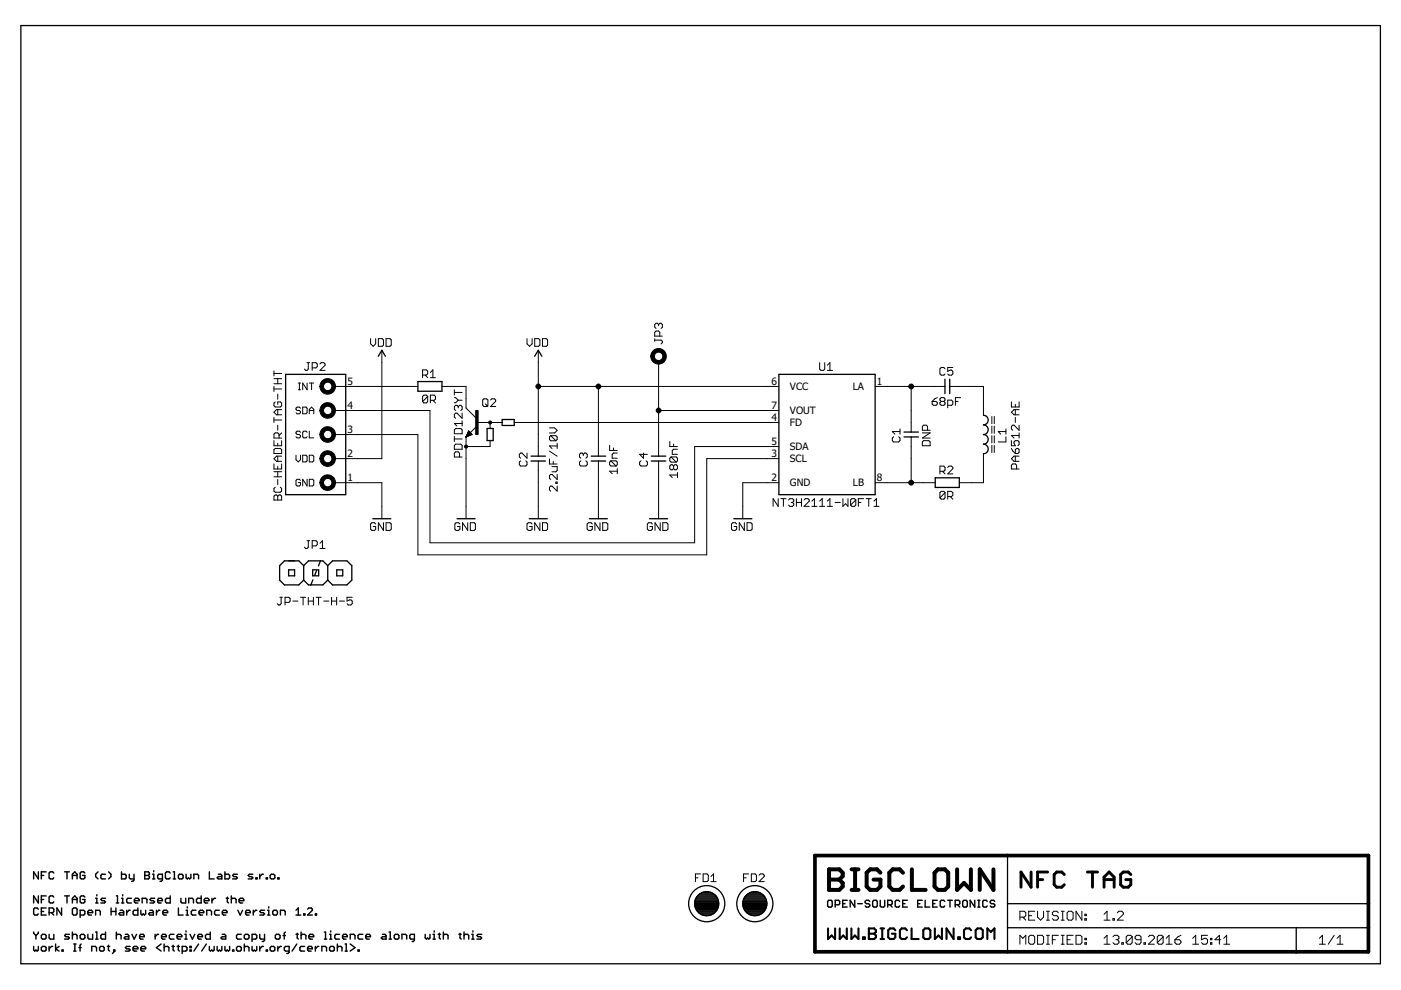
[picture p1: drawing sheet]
<svg xmlns="http://www.w3.org/2000/svg" width="297mm" height="210mm" viewBox="0 0 297 210" stroke-linecap="round" stroke-linejoin="round" font-family="sans-serif">
<defs><g id="words">
<g font-size="2.2">
<text x="73.7" y="81.6">5</text>
<text x="163.6" y="81.6">6</text>
<text x="167.5" y="82.7">VCC</text>
<text x="180.8" y="82.7">LA</text>
<text x="185.9" y="81.6">1</text>
<text x="73.7" y="86.7">4</text>
<text x="163.6" y="89.2">4</text>
<text x="163.6" y="86.7">7</text>
<text x="167.5" y="87.8">VOUT</text>
<text x="73.7" y="91.8">3</text>
<text x="163.6" y="94.3">5</text>
<text x="167.5" y="90.3">FD</text>
<text x="167.5" y="95.4">SDA</text>
<text x="73.7" y="102">1</text>
<text x="73.7" y="96.9">2</text>
<text x="163.6" y="96.9">3</text>
<text x="163.6" y="102">2</text>
<text x="167.5" y="98">SCL</text>
<text x="185.9" y="102">8</text>
<text x="167.5" y="103.1">GND</text>
<text x="180.8" y="103.1">LB</text>
</g>
</g></defs>
<g fill="none" stroke="#000" stroke-width=".3">
<path d="M7.1 197.6v.3l.5 .5M7.6 198.4v.7M8.1 184.8v1.6l-1-1.6v1.6M8.1 189.9v1.6l-1-1.6v1.6M8.1 192.8l-.2-.3h-.5l-.3 .3v1l.3 .2h.5l.2-.2M8.1 197.6v.3l-.5 .5M8.8 198.4l.2-.3h.5l.3 .3v.5l-.3 .2h-.5l-.2-.2zM8.8 185.6h.5M8.8 190.7h.5M8.8 193.3h.5M9.8 184.8h-1v1.6M9.8 189.9h-1v1.6"/>
<path d="M9.8 192.5h-1v1.5h1M10.4 193.5h.8l.2-.2v-.5l-.2-.3h-.8v1.5M10.4 198.1v.8l.3 .2h.7v-1M10.9 193.5l.5 .5M11.4 185.1l-.2-.3h-.5l-.3 .3v1l.3 .3h.5l.2-.3M11.4 190.2l-.2-.3h-.5l-.3 .3v1l.3 .3h.5l.2-.3M13.1 192.5v1.5l-1-1.5v1.5M13.7 184.8h1M13.7 189.9h1M14.2 184.8v1.6M14.2 189.9v1.6M14.7 198.1h-.8l-.2 .3 .2 .2h.6l.2 .3-.2 .2h-.8"/>
<path d="M15.3 185.6h1M15.3 186.4v-1l.6-.6 .4 .6v1M15.3 191.5v-1l.6-.6 .4 .6v1M15.3 197.6v1.5M15.3 198.4l.3-.3h.5l.2 .3v.7M15.3 190.7h1M15.6 192.5h.5l.2 .3v1l-.2 .2h-.5l-.3-.2v-1zM17 194h.7l.3-.2v-.5l-.3-.3h-.7v1.5M17 198.4l.3-.3h.4l.3 .3v.5l-.3 .2h-.4l-.3-.2zM18 185.1l-.3-.3h-.4l-.3 .3v1l.3 .3h.4l.3-.3v-.5h-.5M18 190.2l-.3-.3h-.4l-.3 .3v1l.3 .3h.4l.3-.3v-.5h-.5M18.6 193.5h1v-.2l-.2-.3h-.5l-.3 .3v.5l.3 .2h.5"/>
<path d="M18.6 198.1v.8l.3 .2h.7v-1M20.3 194v-1h.7l.3 .3v.7M20.3 191.5h.5M20.3 190.5h.2v1M20.3 197.6h.2v1.5M20.3 199.1h.5M20.5 189.7v.2M20.8 184.8l-.5 .6v.5l.5 .5M22.4 185.4h-.8l-.2 .2v.5l.2 .3h.8M22.4 197.6v1.5h-.8l-.2-.2v-.5l.2-.3h.8M22.4 190.5h-.8l-.2 .2 .2 .3h.5l.3 .2-.3 .3h-.7M23 184.8l.5 .6v.5l-.5 .5"/>
<path d="M23.6 192.5v1.5M23.6 193.3h1M24.6 192.5v1.5M24.7 189.9h.2v1.6M24.7 191.5h.5M24.7 198.4l.2-.3h.5l.3 .3v.7M24.7 197.6v1.5M25.5 193h.5l.2 .3v.7h-.7l-.3-.2 .3-.3h.7M25.8 184.8v1.6h.7l.3-.3v-.5l-.3-.2h-.7M25.8 191.5h.5M25.8 190.5h.2v1M26 189.7v.2"/>
<path d="M26.6 198.1h.5l.2 .3v.7h-.7l-.3-.2 .3-.3h.7M26.9 193v1M27.4 185.4v.7l.2 .3h.8M27.6 193h-.3l-.4 .5M27.9 190.5h-.8l-.2 .2v.5l.2 .3h.8M28 198.1l.4 1 .6-1M28.4 185.4v1.2l-.2 .3h-.3M28.5 191h1v-.3l-.2-.2h-.6l-.2 .2v.5l.2 .3h.6M29.2 192.5v1.5h-.7l-.3-.2v-.5l.3-.3h.7M29.6 198.6h1v-.2l-.2-.3h-.6l-.2 .3v.5l.2 .2h.6M29.9 193v.8l.2 .2 .3-.2 .2 .2 .3-.2v-.8M30.1 191.5v-1h.8l.3 .2v.8"/>
<path d="M30.7 184.8h.8l.2 .3-.2 .5 .2 .5-.2 .3h-.8zM30.7 185.6h.8M31.8 193h.5l.2 .3v.7h-.7l-.3-.2 .3-.3h.7M32.3 186.4h.5M32.3 185.4h.3v1M32.6 184.6v.2M32.8 190.5h-.8l-.2 .2 .2 .3h.5l.3 .2-.3 .3h-.7M32.9 198.1v1M33.2 193v1M33.4 191h1v-.3l-.2-.2h-.5l-.3 .2v.5l.3 .3h.5M33.6 198.1h-.2l-.5 .5M33.9 193h-.2l-.5 .5"/>
<path d="M34.2 198.6h1.1v-.2l-.3-.3h-.5l-.3 .3v.5l.3 .2h.5M34.4 186.4h-.7l-.3-.3v-.5l.3-.2h.7v1.2l-.2 .3h-.3M34.5 193.5h1v-.2l-.2-.3h-.5l-.3 .3v.5l.3 .2h.5M36.1 185.1l-.3-.3h-.5l-.2 .3v1l.2 .3h.5l.3-.3M36.1 189.9v1.6h-.8l-.2-.3v-.5l.2-.2h.8M36.7 184.8h.3v1.6M36.7 186.4h.5M36.9 198.1h-.7l-.3 .3v.5l.3 .2h.7M37.5 198.6h1v-.2l-.2-.3h-.5l-.3 .3v.5l.3 .2h.5M37.8 192.5v1.5h1M38.1 185.4h.5l.2 .2v.5l-.2 .3h-.5l-.3-.3v-.5zM38.4 190.5v.7l.2 .3h.8v-1"/>
<path d="M39.2 198.1h.2v1M39.2 199.1h.5M39.4 197.4v.2M39.5 185.4v.7l.2 .3 .3-.3 .2 .3 .3-.3v-.7M39.5 194h.5M39.5 193h.2v1M39.7 192.3v.2M40 191.5v-1h.8l.2 .2v.8M40.3 198.1l.5 1 .5-1M41.1 186.4v-1h.8l.2 .2v.8M41.6 193h-.8l-.2 .3v.5l.2 .2h.8M41.9 198.6h1v-.2l-.2-.3h-.5l-.3 .3v.5l.3 .2h.5"/>
<path d="M42.2 193.5h1v-.2l-.3-.3h-.4l-.3 .3v.5l.3 .2h.4M42.7 189.9v1.6h-.8l-.2-.3v-.5l.2-.2h.8M43.3 191h1v-.3l-.3-.2h-.5l-.2 .2v.5l.2 .3h.5M43.8 194v-1h.8l.3 .3v.7M44.4 184.8v1.6h1M44.6 197.6v1.5h-.8l-.2-.2v-.5l.2-.3h.8M44.9 190.5v1M45.7 190.5h-.3l-.5 .5M46.3 185.4h.5l.2 .2v.8h-.7l-.3-.3 .3-.2h.7M46.5 193h-.8l-.2 .3v.5l.2 .2h.8M47.1 198.1h.5l.3 .3v.7h-.8l-.2-.2 .2-.3h.8M47.1 193.5h1v-.2l-.2-.3h-.5l-.3 .3v.5l.3 .2h.5"/>
<path d="M47.7 184.8v1.6h.7l.3-.3v-.5l-.3-.2h-.7M48 190.5h.5M48.2 190.2v1l.3 .3M49 190.7l.3-.2h.5l.3 .2v.8M49 189.9v1.6M50.3 185.4h-.7l-.3 .2 .3 .3h.5l.2 .2-.2 .3h-.8M50.4 193l.5 1 .5-1M50.7 191h1l-.2-.5h-.6l-.2 .2v.5l.2 .3h.6M51.2 198.1h-.8l-.3 .3v.5l.3 .2h.8M51.8 198.4l.2-.3h.5l.3 .3v.5l-.3 .2h-.5l-.2-.2zM52.1 193.5h1v-.2l-.3-.3h-.5l-.2 .3v.5l.2 .2h.5M53.4 199.1h.8l.2-.2v-.5l-.2-.3h-.8v1.5"/>
<path d="M53.6 185.4h-.7l-.3 .2 .3 .3h.5l.2 .2-.2 .3h-.8M53.7 193v1M54.3 186.1h.2v.3h-.2zM54.5 193h-.3l-.5 .5M55.1 185.4v1M55.1 198.1v.8l.2 .2h.8M55.8 185.4h-.2l-.5 .5M56.1 193h-.8l-.2 .3 .2 .2h.5l.3 .3-.3 .2h-.7M56.1 198.1v1.3l-.3 .2h-.2M56.5 186.1h.2v.3h-.2zM56.7 194h.5M56.7 193h.3v1"/>
<path d="M57 192.3v.2M57.5 185.4h.5l.3 .2v.5l-.3 .3h-.5l-.2-.3v-.5zM57.8 193.3l.3-.3h.5l.2 .3v.5l-.2 .2h-.5l-.3-.2zM58.6 198.1h.5l.3 .3v.5l-.3 .2h-.5l-.2-.2v-.5zM58.9 186.1h.3v.3h-.3zM59.5 194v-1h.7l.3 .3v.7M60 198.4h.5M60.5 197.6l-.2 .3v1.2M62.8 194h1M62.8 193l.4-.5v1.5M62.8 198.1h.4M63 197.9v1l.2 .2"/>
<path d="M63.8 198.4l.3-.3h.5l.3 .3v.7M63.8 197.6v1.5M64.4 193.8h.2v.2h-.2zM65.2 192.8l.3-.3h.5l.2 .3v.2l-1 1h1M65.5 198.6h1v-.2l-.2-.3h-.6l-.2 .3v.5l.2 .2h.6M66.9 193.8h.2v.2h-.2zM68.8 199.1h.5M68.8 197.6h.2v1.5M69.9 199.1h.5M69.9 198.1h.2v1M70.1 197.4v.2M72 198.1h-.8l-.2 .3v.5l.2 .2h.8"/>
<path d="M72.6 198.6h1v-.2l-.2-.3h-.5l-.3 .3v.5l.3 .2h.5M74.3 199.1v-1h.7l.3 .3v.7M76.9 198.1h-.7l-.3 .3v.5l.3 .2h.7M77.6 198.6h.9v-.2l-.2-.3h-.5l-.2 .3v.5l.2 .2h.5M81.1 198.1h.5l.3 .3v.7h-.8l-.3-.2 .3-.3h.8M82.5 199.1h.5M82.5 197.6h.2v1.5M83.8 198.1h.5l.3 .3v.5l-.3 .2h-.5l-.2-.2v-.5zM85.2 199.1v-1h.8l.2 .3v.7M87.9 199.1h-.8l-.2-.2v-.5l.2-.3h.8v1.3l-.3 .2h-.2M90.1 198.1v.8l.3 .2 .3-.2 .2 .2 .3-.2v-.8M91.8 199.1h.5"/>
<path d="M91.8 198.1h.3v1M92.1 197.4v.2M92.9 198.1h.5M93.2 197.9v1l.2 .2M94 198.4l.2-.3h.5l.3 .3v.7M94 197.6v1.5M97.3 198.1h.5M97.5 197.9v1l.3 .2M98.4 198.4l.2-.3h.5l.3 .3v.7M98.4 197.6v1.5M100 199.1h.5M100 198.1h.3v1"/>
<path d="M100.3 197.4v.2M102.1 198.1h-.7l-.3 .3 .3 .2h.5l.2 .3-.2 .2h-.8M175.5 191.1l.2-.2h.5l.2 .2v1l-.2 .2h-.5l-.2-.2zM177.1 191.8h.7l.2-.2v-.5l-.2-.2h-.7v1.4M178.7 191.6h.5M179.6 190.9h-.9v1.4h.9M181.2 190.9v1.4l-.9-1.4v1.4M181.8 191.6h1M184.4 191.1l-.3-.2h-.4l-.3 .2v.3l.3 .2h.4l.3 .2v.3l-.3 .2h-.4l-.3-.2M185 191.1l.3-.2h.5l.2 .2v1l-.2 .2h-.5l-.3-.2zM186.6 190.9v1.2l.3 .2h.4l.3-.2v-1.2M188.2 191.8h.7l.3-.2v-.5l-.3-.2h-.7v1.4"/>
<path d="M188.7 191.8l.5 .5M190.8 191.1l-.3-.2h-.5l-.2 .2v1l.2 .2h.5l.3-.2M191.4 191.6h.5M192.4 190.9h-1v1.4h1M194.6 191.6h.5M195.5 190.9h-.9v1.4h.9M196.2 190.9v1.4h.9M197.8 191.6h.4M198.7 190.9h-.9v1.4h.9M200.3 191.1l-.2-.2h-.5l-.3 .2v1l.3 .2h.5l.2-.2M200.9 190.9h1M201.4 190.9v1.4"/>
<path d="M202.5 191.8h.7l.3-.2v-.5l-.3-.2h-.7v1.4M203 191.8l.5 .5M204.1 191.1l.3-.2h.4l.3 .2v1l-.3 .2h-.4l-.3-.2zM206.7 190.9v1.4l-1-1.4v1.4M207.3 190.9h.5M207.3 192.3h.5M207.5 190.9v1.4M209.3 191.1l-.2-.2h-.5l-.2 .2v1l.2 .2h.5l.2-.2M210.9 191.1l-.2-.2h-.5l-.2 .2v.3l.2 .2h.5l.2 .2v.3l-.2 .2h-.5l-.2-.2M7.1 200.7v.7l.3 .3 .2-.3 .3 .3 .2-.3v-.7M8.8 200.9l.2-.2h.5l.3 .2v.5l-.3 .3h-.5l-.2-.3zM10.4 200.7v1"/>
<path d="M11.2 200.7h-.3l-.5 .5M11.8 200.2v1.5M12.5 200.7l-.7 .5 .7 .5M13.1 201.4h.3v.3h-.3zM15.6 201.7h.5M15.6 200.2h.5M15.9 200.2v1.5M16.7 200.9h.5M17.2 200.2l-.2 .2v1.3M19.5 201.7v-1h.7l.3 .2v.8M21.1 200.9l.3-.2h.4l.3 .2v.5l-.3 .3h-.4l-.3-.3zM22.8 200.7h.4"/>
<path d="M23 200.4v1l.2 .3M24.1 201.4h.2v.3h-.2zM24.3 201.7l-.5 .5M27.6 200.7h-.8l-.2 .2 .2 .3h.5l.3 .2-.3 .3h-.7M28.2 201.2h1v-.3l-.2-.2h-.5l-.3 .2v.5l.3 .3h.5M29.9 201.2h1v-.3l-.3-.2h-.5l-.2 .2v.5l.2 .3h.5M34.2 200.2l-1 .7 1 .8M34.8 200.9l.3-.2h.5l.2 .2v.8M34.8 200.2v1.5M36.4 200.7h.6M36.7 200.4v1l.3 .3M37.5 200.7h.5"/>
<path d="M37.8 200.4v1l.2 .3M38.6 201.7h.8l.2-.3v-.5l-.2-.2h-.8v1.5M40.3 200.7h.2v.2h-.2zM40.3 201.4h.2v.3h-.2zM42.1 200.2l-1 1.5M43.8 200.2l-1 1.5M44.4 200.7v.7l.2 .3 .3-.3 .2 .3 .3-.3v-.7M46 200.7v.7l.3 .3 .2-.3 .3 .3 .2-.3v-.7M47.7 200.7v.7l.2 .3 .3-.3 .2 .3 .3-.3v-.7M49.3 201.4h.3v.3h-.3zM50.1 200.9l.3-.2h.5l.3 .2v.5l-.3 .3h-.5l-.3-.3zM51.8 200.9l.2-.2h.5l.3 .2v.8"/>
<path d="M51.8 200.2v1.5M53.4 200.7v.7l.3 .3 .2-.3 .3 .3 .2-.3v-.7M55.1 200.7v1M55.8 200.7h-.2l-.5 .5M56.5 201.4h.2v.3h-.2zM57.3 200.9l.2-.2h.5l.3 .2v.5l-.3 .3h-.5l-.2-.3zM58.9 200.7v1M59.7 200.7h-.3l-.5 .5M61.3 201.7h-.8l-.2-.3v-.5l.2-.2h.8v1.2l-.3 .3h-.2M62.9 200.2l-1 1.5M64.6 200.7h-.8l-.2 .2v.5l.2 .3h.8M65.2 201.2h1v-.3l-.2-.2h-.5l-.3 .2v.5l.3 .3h.5"/>
<path d="M66.9 200.7v1M67.6 200.7h-.2l-.5 .5M68.2 201.7v-1h.8l.2 .2v.8M69.9 200.9l.2-.2h.5l.3 .2v.5l-.3 .3h-.5l-.2-.3zM71.5 200.9l.3-.2h.5l.2 .2v.8M71.5 200.2v1.5M73.2 201.7h.5M73.2 200.2h.2v1.5M74.3 200.2l1 .7-1 .8M75.9 201.4h.3v.3h-.3z"/>
</g>
<g fill="none" stroke="#000" stroke-width=".21">
<path d="M58.1 78.6v1.1M58.1 79.2h1.6M65.1 76.9h.5M65.4 76.9v1.4l-.3 .2h-.3l-.3-.2M66.2 78h.8l.3-.3v-.5l-.3-.3h-.8v1.6M67.8 77.2l.3-.3h.5l.3 .3v.2l-1.1 1.1h1.1M78.6 71.8v1.1l.5 .5 .6-.5v-1.1M80.2 71.8h.8l.3 .3v1.1l-.3 .2h-.8zM81 74.3v22.9h-10.2M81.9 71.8h.8l.3 .3v1.1l-.3 .2h-.8zM89.6 79.5h.8l.3-.3v-.5l-.3-.3h-.8v1.7M90.1 79.5l.6 .6"/>
<path d="M91.2 79l.6-.6v1.7M111.7 71.8v1.1l.6 .5 .5-.5v-1.1M113.4 71.8h.8l.3 .3v1.1l-.3 .2h-.8zM114.1 74.3v22.4M115 71.8h.8l.3 .3v1.1l-.3 .2h-.8zM138.8 72.1h1.4l.2 .3v.2l-.2 .3M138.8 71.8v.6M139.6 68.8l.3-.3h.3l.2 .3v.6l-.2 .2M139.6 68.8l-.2-.3h-.3l-.3 .3v.6l.3 .2M139.6 68.8v.3M139.6 76.8v19.9M139.9 71.3v-.8l-.3-.3h-.5l-.3 .3v.8h1.6"/>
<path d="M173.8 76.9v1.4l.3 .2h.5l.3-.2v-1.4M175.4 77.4l.6-.5v1.6M175.4 78.5h1.1M200.4 78.2l-.3-.3h-.5l-.3 .3v1.1l.3 .2h.5l.3-.2M202 77.9h-1.1v.8l.6-.2h.2l.3 .2v.6l-.3 .2h-.5l-.3-.2M58.1 93.4v1.1h1.6v-1.1M58.1 98.4v1h1.6v-1M58.1 95.3l.3-.2h1l.3 .2v.9h-1.6zM58.1 81.9v1.1M58.1 88.5v1.1M58.1 89h1.6M58.1 82.5h1.6"/>
<path d="M58.1 81.4h1.6M58.1 80.3h1.6M58.4 85.2l-.3 .3v.5l.3 .3h1l.3-.3v-.5l-.3-.3h-.5v.5M58.9 80.3v1.1M58.9 83.6v1M58.9 86.8v1.1M58.9 90.1v1.1M58.9 94v.5M58.9 96.7v1.1M58.9 98.9v.5M59.2 92.9v-.8l-.3-.3h-.5l-.3 .3v.8h1.6M59.7 96.7h-1.1l-.5 .6 .5 .5h1.1"/>
<path d="M59.7 86.8h-1.1l-.5 .6 .5 .5h1.1M59.7 91.8l-.5 .5M62.8 96.5v1l.4 .4 .5-.4v-1M63.2 82.6h.5M63.2 81.2h.5M63.5 81.2v1.4M63.7 86.6l-.2-.3h-.5l-.2 .5 .2 .2h.5l.2 .3v.2l-.2 .2h-.5l-.2-.2M63.7 91.7l-.2-.3h-.5l-.2 .5 .2 .2h.5l.2 .3v.2l-.2 .2h-.5l-.2-.2M64.2 86.3h.7l.2 .3v.9l-.2 .2h-.7zM64.2 96.5h.7l.2 .3v.9l-.2 .2h-.7zM65.1 81.2v1.4l-.9-1.4v1.4M65.1 91.7l-.2-.3h-.5l-.2 .3v.9l.2 .2h.5l.2-.2"/>
<path d="M65.6 81.2h.9M65.6 87h.9M65.6 87.7v-.9l.5-.5 .4 .5v.9M65.6 91.4v1.4h.9M65.6 96.5h.7l.2 .3v.9l-.2 .2h-.7zM66.1 81.2v1.4M70.8 87h20.4v28.1h56.1v-20.4h17.8M70.8 92.1h17.8v25.5h61.2v-20.4h15.3M70.8 81.9h17.8M90.7 84.1l-.3-.3h-.5l-.3 .3v1.1M90.7 84.1v1.1l-.3 .2h-.5l-.3-.2M90.7 84.1l-1.1 1.1"/>
<path d="M91.2 84.9h.9l.2-.3v-.5l-.2-.3h-.9v1.6M91.2 80.1h1.1M91.8 84.9l.5 .5M93.7 81.9h5.1v4.6l2.3 2.3M96.3 82.7v1.1M96.3 91.1l.3-.2h1.1l.3 .2v.9h-1.7zM96.3 92.5v1.1M96.3 93.1h1.7M96.3 84.3h.3l.6 .6M96.3 83.2h1.7M96.6 94.2h1.1l.3 .2v.8h-1.7v-.8zM97.2 86.2l-.3-.3h-.3l-.3 .3v.6l.3 .2"/>
<path d="M97.2 86.2l.2-.3h.3l.3 .3v.6l-.3 .2M97.2 86.2v.3M97.2 84.9l-.6 .5h-.3M97.2 84.9h.8M97.4 96.9v-.8l-.2-.3h-.6l-.3 .3v.8h1.7M98 87.6v1.1l-1.1-1.1h-.3l-.3 .3v.5l.3 .3M98 89.2v1.1M98 89.8h-1.7l.6 .5M98.8 92.6v17.4M99.4 91.4l-.6 1.2M99.5 91.5l-.7 1.1M99.6 91.6l-.8 1"/>
<path d="M99.7 91.7l-.9 .9M99.8 91.8l-1 .8M99.8 91.9l-1 .7M99.9 91.9l-.6-.5-.5 1.2M99.9 91.9l.1 .1M99.9 91.9l-1.1 .7M100 92l.1 .1-1.3 .5M100 92l-1.2 .6M100 92.1l-1.2 .5M101.1 90.3l-2.3 2.3M101.4 89.6h5.1M102.3 84.8l.3-.2h.6l.2 .2v1.1l-.2 .3h-.6l-.3-.3z"/>
<path d="M102.9 85.6l.5 .6M103.9 93.4v1.3h-5.1M103.9 89.6v1.2M104 84.8l.3-.2h.5l.3 .2v.3l-1.1 1.1h1.1M109 89.6h56.1M110.4 97.7l-.3 .3v.5l.3 .3h1.1l.2-.3v-.5l-.2-.3M111.7 96.1v1.1l-1-1.1h-.3l-.3 .2v.6l.3 .3M114.1 97.7v12.3M114.1 81.9h51M116.5 97.3v1.1h1.6M116.5 95.7l1.6 1M116.5 90.7h1.1l.5 .6-.5 .5h-1.1"/>
<path d="M116.8 92.4h1.1l.2 .2v.6l-.2 .3M116.8 92.4l-.3 .2v.6l.3 .3h1.1M116.8 92.4l1.1 1.1M117 98.9h1.1v.9l-.2 .2h-.9M117.3 97.8v.6M118.1 94v1.1M118.1 94.6h-1.6l.5 .5M123.1 97.7l-.2 .3v.5l.2 .3h1.1l.3-.3v-.5l-.3-.3M123.7 96.3l-.3-.2h-.3l-.2 .2v.6l.2 .3M123.7 96.3l.3-.2h.2l.3 .2v.6l-.3 .3M123.7 96.3v.3M126.9 81.9v14.8"/>
<path d="M126.9 97.7v12.3M129.2 94.4v1.1h1.7M129.5 97.7h1.1l.3 .3v.5l-.3 .3M129.5 97.7l-.3 .3v.5l.3 .3h1.1M129.5 97.7l1.1 1.1M130.1 95v.5M130.9 99.9h-1.7l.6 .5M130.9 99.4v1M130.9 96.1h-.8l-.3 .2v.9h1.1M135.9 97.7l-.3 .3v.5l.3 .3h1.1l.3-.3v-.5l-.3-.3M136.4 96.1v1.1l-.8-.9h1.7M139.6 87h25.5"/>
<path d="M139.6 97.7v12.3M142 93.6v1.1h1.6M142.3 96.9h1.1l.2 .3v.5l-.2 .3M142.3 96.9l-.3 .3v.5l.3 .3h1.1M142.3 96.9l1.1 1.1M142.8 98.8l.3-.3h.3l.2 .3v.6l-.2 .2h-.3l-.3-.2M142.8 98.8l-.3-.3h-.2l-.3 .3v.6l.3 .2h.2l.3-.2M142.8 94.1v.6M142.8 98.8v.6M143.6 95.2h-.8l-.3 .3v.8h1.1M185.5 81.9h14.8M189.5 92.6l-.3 .3v.5l.3 .3h1l.3-.3v-.5l-.3-.3"/>
<path d="M190.8 91v1.1M190.8 91.5h-1.6l.5 .6M193.2 81.9v9.7M193.2 92.6v9.7M195.6 91.8h1.6l-1.6 1.1h1.6M195.8 93.4h1.1l.3 .3v.8h-1.6v-.8zM196.7 91.2v-.8l-.3-.3h-.6l-.2 .3v.8h1.6M197.6 85.1h.9l.2 .3v.3l-.2 .2h-.6l-.3-.2zM198.7 84.3l-.5 .3-.6 .5M199.3 99.9h.8l.3-.2v-.6l-.3-.3h-.8v1.7M199.6 85.1l-.3 .3v.3l.3 .2h.5l.3-.2v-.3l-.3-.3M199.6 85.1l-.3-.3v-.2l.3-.3h.5l.3 .3v.2l-.3 .3"/>
<path d="M199.6 85.1h.5M199.8 99.9l.6 .6M200.9 99.1l.3-.3h.5l.3 .3v.3l-1.1 1.1h1.1M200.9 85.9h.8l.3-.2v-.6l-.3-.3h-.8v1.7M201.4 81.9h7.1v6.2M202.6 85.1h.5M203.7 84.3h-1.1v1.6M208.5 96.2v6.1h-5.1M210.3 88.3v1.5M210.3 90.3v1.6M210.3 92.4v1.5M210.3 94.4v1.5"/>
<path d="M210.8 88.3v1.5M210.8 90.3v1.6M210.8 92.4v1.5M210.8 94.4v1.5M213.3 92.6v1.1h-1.7M213.3 91.5h-1.7l.6 .6M213.3 91v1.1M214.4 93.4v1.1h.9l-.3-.5v-.3l.3-.3h.5l.3 .3v.6l-.3 .2M214.4 85.2v1.1h1.7v-1.1M214.4 95.1l.9 1.1M215.3 85.7v.6M215.3 86.8v1.1"/>
<path d="M215.3 88.5v1.1M215.3 95.3l.2-.2h.3l.3 .2v.6l-.3 .3h-.5zM215.3 96.7v1.1M215.5 99.4v-.8l-.2-.2h-.6l-.3 .2v.8h1.7M216.1 90.1v1.1l-1.1-1.1h-.3l-.3 .3v.6l.3 .2M216.1 96.7h-1.1l-.6 .6 .6 .5h1.1M216.1 91.8v1.1M216.1 92.3h-1.7l.6 .6M216.1 86.8h-1.1l-.6 .6 .6 .5h1.1M58.1 100h1.6M58.1 105.2l.3-.3h.2l.3 .3 .3-.3h.2l.3 .3v.8h-1.6zM58.1 101.1h1.6"/>
<path d="M58.4 103.3l-.3 .3v.5l.3 .3h1l.3-.3v-.5l-.3-.3M58.9 100v1.1M58.9 101.6v1.1M58.9 105.2v.8M63.7 101.9l-.2-.3h-.5l-.2 .3v.9l.2 .2h.5l.2-.2v-.5h-.5M65.1 114.6h.5M65.1 101.6v1.4l-.9-1.4v1.4M65.4 114.6v1.4l-.3 .3h-.3l-.3-.3M65.6 101.6h.7l.2 .3v.9l-.2 .2h-.7zM66.2 115.7h.8l.3-.2v-.6l-.3-.3h-.8v1.7M67.8 116.3h1.1M67.8 115.2l.6-.6v1.7"/>
<path d="M70.8 102.3h10.2v7.7M79.7 111.1l-.3-.3h-.6l-.2 .3v1.1l.2 .3h.6l.3-.3v-.6h-.6M81.3 110.8v1.7l-1.1-1.7v1.7M81.9 110.8h.8l.3 .3v1.1l-.3 .3h-.8zM97.5 111.1l-.3-.3h-.5l-.3 .3v1.1l.3 .3h.5l.3-.3v-.6h-.5M99.2 110.8v1.7l-1.1-1.7v1.7M99.7 110.8h.8l.3 .3v1.1l-.3 .3h-.8zM112.8 111.1l-.3-.3h-.5l-.3 .3v1.1l.3 .3h.5l.3-.3v-.6h-.5M114.5 110.8v1.7l-1.1-1.7v1.7M115 110.8h.8l.3 .3v1.1l-.3 .3h-.8zM117.9 102.2h.2v.3h-.2zM118.1 100.6v1.1l-1.1-1.1h-.2l-.3 .3v.5l.3 .3"/>
<path d="M118.1 103.1v1l-1.1-1h-.2l-.3 .2v.6l.3 .2M125.6 111.1l-.3-.3h-.5l-.3 .3v1.1l.3 .3h.5l.3-.3v-.6h-.6M127.2 110.8v1.7l-1.1-1.7v1.7M127.8 110.8h.8l.3 .3v1.1l-.3 .3h-.8zM138.3 111.1l-.3-.3h-.5l-.3 .3v1.1l.3 .3h.5l.3-.3v-.6h-.5M140 110.8v1.7l-1.1-1.7v1.7M140.5 110.8h.9l.2 .3v1.1l-.2 .3h-.9zM143.6 100.7h-1.6l.5 .6M143.6 100.2v1.1M156.2 111.1l-.3-.3h-.5l-.3 .3v1.1l.3 .3h.5l.3-.3v-.6h-.6M157.8 110.8v1.7l-1.1-1.7v1.7M158.4 110.8h.8l.3 .3v1.1l-.3 .3h-.8z"/>
<path d="M165 105.7v1.7l-1.1-1.7v1.7M165.1 102.3h-7.6v7.7M165.5 105.7h1.1M166.1 105.7v1.7M167.2 106l.3-.3h.5l.3 .3v.3l-.3 .2M167.7 106.5h.3M168 106.5l.3 .3v.3l-.3 .3h-.5l-.3-.3M168.8 106.5h1.1M168.8 105.7v1.7M169.9 105.7v1.7M170.5 106l.3-.3h.5l.3 .3v.3l-1.1 1.1h1.1M172.1 107.4h1.1"/>
<path d="M172.1 106.3l.6-.6v1.7M173.8 107.4h1.1M173.8 106.3l.5-.6v1.7M175.4 107.4h1.1M175.4 106.3l.6-.6v1.7M177.1 106.5h1.1M178.7 105.7v1.7l.6-.6 .5 .6v-1.7M181.4 106l-.2-.3h-.6l-.3 .3v1.1M181.4 106v1.1l-.2 .3h-.6l-.3-.3M181.4 106l-1.1 1.1M182 106.5h.5M183.1 105.7h-1.1v1.7"/>
<path d="M183.6 105.7h1.1M184.2 105.7v1.7M185.3 107.4h1.1M185.3 106.3l.5-.6v1.7M185.5 102.3h12.8M200.4 104.5v1.1l-.3 .2h-.5l-.3-.2M200.4 104.5l-.3-.3h-.5l-.3 .3v1.1M200.4 104.5l-1.1 1.1M200.9 105.3h.8l.3-.3v-.5l-.3-.3h-.8v1.6M201.5 105.3l.5 .5M59.3 126.6h.6M59.6 126.6v1.4l-.3 .3h-.2l-.3-.3"/>
<path d="M60.4 127.7h.9l.2-.3v-.5l-.2-.3h-.9v1.7M62.1 127.4h1.1M63.7 126.6h1.1M64.3 126.6v1.7M65.4 127.4h1M65.4 126.6v1.7M66.4 126.6v1.7M67 126.6h1.1M67.5 126.6v1.7M68.6 127.4h1.1M70.3 127.4h1.1M70.3 126.6v1.7"/>
<path d="M71.4 126.6v1.7M71.9 127.4h1.1M74.7 126.6h-1.1v.8l.5-.2h.3l.3 .2v.6l-.3 .3h-.5l-.3-.3M147.4 186.1h.6M148.5 185.3h-1.1v1.6M149.1 185.3h.8l.3 .3v1.1l-.3 .2h-.8zM150.7 186.9h1.1M150.7 185.8l.6-.5v1.6M157.6 186.1h.6M158.7 185.3h-1.1v1.6M159.3 185.3h.8l.3 .3v1.1l-.3 .2h-.8zM160.9 185.6l.3-.3h.6l.2 .3v.2l-1.1 1.1h1.1"/>
<path d="M216.2 194.5h1l.3-.4v-.6l-.3-.3h-1v1.9M216.9 194.5l.6 .6M218.1 194.1h.6M218.4 198.3h.7l.3 .3v1.3l-.3 .3h-.7l-.3-.3v-1.3zM219.4 193.2h-1.3v1.9h1.3M220 193.2v1.3l.6 .6 .7-.6v-1.3M220 198.3h.9l.4 .3v1.3l-.4 .3h-.9zM221.9 193.2h.6M221.9 195.1h.6M221.9 198.3h.6M222.2 193.2v1.9M222.2 198.3v1.9"/>
<path d="M223.1 199.2h.7M224.4 193.5l-.3-.3h-.7l-.3 .3v.3l.3 .3h.7l.3 .4v.3l-.3 .3h-.7l-.3-.3M224.4 198.3h-1.3v1.9M225 193.2h.6M225 195.1h.6M225 198.3h.6M225.3 193.2v1.9M225.3 198.3v1.9M226.3 199.2h.6M226.6 193.2h.6l.3 .3v1.3l-.3 .3h-.6l-.3-.3v-1.3zM227.5 198.3h-1.2v1.9h1.2M228.1 198.3h1l.3 .3v1.3l-.3 .3h-1z"/>
<path d="M229.4 193.2v1.9l-1.3-1.9v1.9M230 194.8h.3v.3h-.3zM230 193.8h.3v.3h-.3zM230 198.9h.3v.3h-.3zM230 199.9h.3v.3h-.3zM234.1 195.1h1.3M234.1 198.9l.6-.6v1.9M234.1 193.8l.6-.6v1.9M236 194.8h.3v.3h-.3zM236 198.6l.3-.3h.6l.3 .3v.3l-.3 .3M236.6 199.2h.3M236.9 193.5l.3-.3h.6l.4 .3v.3l-1.3 1.3h1.3"/>
<path d="M236.9 199.2l.3 .4v.3l-.3 .3h-.6l-.3-.3M237.8 199.9h.4v.3h-.4zM240.1 198.6l-.4-.3h-.6l-.3 .3v1.3M240.1 198.6v1.3l-.4 .3h-.6l-.3-.3M240.1 198.6l-1.3 1.3M241.9 199.2h-.9l-.3-.3v-.3l.3-.3h.6l.3 .3v1.3l-.3 .3h-.6l-.3-.3M242.5 199.9h.4v.3h-.4zM243.5 198.6l.3-.3h.6l.4 .3v.3l-1.3 1.3h1.3M246.6 198.6l-.3-.3h-.6l-.3 .3v1.3M246.6 198.6v1.3l-.3 .3h-.6l-.3-.3M246.6 198.6l-1.2 1.3M247.2 198.9l.7-.6v1.9"/>
<path d="M249.1 199.2h1l.3 .4v.3l-.3 .3h-.7l-.3-.3zM250.4 198.3l-.7 .3-.6 .6M252.9 198.9l.6-.6v1.9M256 198.3h-1.2v.9l.6-.3h.3l.3 .3v.7l-.3 .3h-.6l-.3-.3M256.6 199.9h.3v.3h-.3zM256.6 198.9h.3v.3h-.3zM258.8 199.2h-1.2l.9-.9v1.9M259.5 198.9l.6-.6v1.9M279.7 198.9l.7-.6v1.9M282.9 198.3l-1.3 1.9M283.5 198.9l.6-.6v1.9M216.2 200.2v-1.9l.7 .6 .6-.6v1.9"/>
<path d="M221.9 200.2h.6M225 200.2h.6M234.1 200.2h1.3M247.2 200.2h1.3M252.9 200.2h1.2M259.5 200.2h1.2M279.7 200.2h1.3M283.5 200.2h1.3"/>
</g>
<g fill="none" stroke="#000" stroke-width=".28">
<path d="M4.4 5.4h288.3v198.9h-288.3zM60.6 79.4h12.7v25.5h-12.7zM80.2 75.5l.8-1.2 .7 1.2M113.3 75.5l.8-1.2 .8 1.2M165.1 79.4h20.4v25.5h-20.4zM88.6 80.9h5.1v2.1h-5.1zM103.3 90.8h1.3v2.6h-1.3zM106.5 88.9h2.5v1.3h-2.5zM112.6 97.7h3.1M112.6 96.7h3.1M125.3 97.7h3.1M125.3 96.7h3.1"/>
<path d="M138.1 97.7h3.1M138.1 96.7h3.1M191.7 92.6h3M191.7 91.6h3M200.3 80.4v3.1M201.4 80.4v3.1M208.5 88.1a1.02 1.02 0 0 1 1 1 1.02 1.02 0 0 1-1 1 1.03 1.03 0 0 1 1 1 1.03 1.03 0 0 1-1 1 1.02 1.02 0 0 1 1 1.1 1.02 1.02 0 0 1-1 1 1.02 1.02 0 0 1 1 1 1.02 1.02 0 0 1-1 1M64.4 119.9l-1-1h-3.1l-1 1v3.1l1 1h3.1l1-1M64.4 119.9l1-1h3.1l1 1M64.4 119.9v3.1M67.9 118.9l-.4 1.1M69.5 119.9l1-1h3.1l1 1v3.1l-1 1h-3.1l-1-1"/>
<path d="M69.5 119.9v3.1M79 110h3.9M96.9 110h3.8M112.2 110h3.8M125 110h3.8M137.7 110h3.8M155.6 110h3.8M198.3 101.3h5.1v2.1h-5.1zM61.2 120.8h1.3v1.3h-1.3zM64.4 123l1 1h3.1l1-1M66.3 120.8h1.3v1.3h-1.3zM66.3 122.9l-.4 1.1"/>
<path d="M67.1 120.9l-.4 1.1M71.4 120.8h1.3v1.3h-1.3zM147.3 191.5h5.1M147.3 192a2.55 2.55 0 0 0 2.5 2.2 2.55 2.55 0 0 0 2.6-2.2M147.3 191.7h5.1M147.3 191.3h5.1M147.3 192h5.1M147.3 191.1h5M147.4 192.2h4.9M147.4 190.9l-.1 1.1M147.4 190.9h4.9M147.4 192.4h4.9"/>
<path d="M147.5 190.6h4.7M147.5 192.6h4.7M147.6 190.4h4.5M147.6 192.9h4.4M147.7 190.2h4.3M147.8 193.1h4.1M147.9 190h3.9M148 193.3h3.7M148.1 189.7h3.5M148.2 193.5h3.3M148.4 189.5h2.9M148.5 193.8h2.7"/>
<path d="M148.7 189.3h2.2M148.9 194h1.8M149.5 189.1h.7M150.9 189.3l.9 .6 .5 1M150.9 189.3a2.56 2.56 0 0 0-3.5 1.6M152.3 190.9l.1 1.1M157.5 191.5h5.1M157.5 191.7h5.1M157.5 191.3h5.1M157.5 192h5.1M157.5 191.1h5M157.6 192.2h4.9"/>
<path d="M157.6 190.9a2.55 2.55 0 0 0 1.9 3.2 2.55 2.55 0 0 0 3.1-2.1M157.6 190.9h4.9M157.6 192.4h4.9M157.7 190.6h4.7M157.7 192.6h4.7M157.8 190.4h4.5M157.8 192.9h4.4M157.9 190.2h4.3M158 193.1h4.1M158.1 190h3.9M158.2 193.3h3.7M158.3 189.7h3.5"/>
<path d="M158.4 193.5h3.3M158.6 189.5h2.9M158.7 193.8h2.7M158.9 189.3h2.2M159 189.3l-.9 .6-.5 1M159.2 194h1.7M159.7 189.1h.7M159.7 189.1l-.7 .2M160.4 189.1a2.49 2.49 0 0 1 2.1 1.8M162.5 190.9l.1 1.1M213.6 181.4v20.4M213.6 191.6h76.5"/>
<path d="M213.6 196.7h76.5M274.8 196.7v5.1"/>
<circle cx="149.8" cy="191.6" r="3.8"/>
<circle cx="160" cy="191.6" r="3.8"/>
</g>
<path d="M100.9 87h.5v5.1h-.5z" fill="#000" stroke="#000" stroke-width=".21"/>
<g fill="#000" stroke="#000" stroke-width=".21">
<path d="M138.4 74.4a1.65 1.65 0 0 1 2.6 .3 1.65 1.65 0 0 1-1 2.5 1.65 1.65 0 0 1-2-1.7h.7a.9 .9 0 0 1 1.3-.8 .9 .9 0 0 1 .2 1.5 .9 .9 0 0 1-1.4-.4l-.1-.3h-.7z" fill-rule="evenodd"/>
<path d="M68.3 80.8a1.66 1.66 0 0 1 2.6 .3 1.66 1.66 0 0 1-1 2.4 1.66 1.66 0 0 1-2.1-1.6h.8a.89 .89 0 0 1 1.2-.9 .89 .89 0 0 1 .3 1.5 .89 .89 0 0 1-1.5-.4v-.2h-.8z" fill-rule="evenodd"/>
<path d="M68.3 85.9a1.66 1.66 0 0 1 2.6 .3 1.66 1.66 0 0 1-1 2.4 1.66 1.66 0 0 1-2.1-1.6h.8a.89 .89 0 0 1 1.2-.9 .89 .89 0 0 1 .3 1.5 .89 .89 0 0 1-1.5-.4v-.2h-.8z" fill-rule="evenodd"/>
<path d="M68.3 91a1.66 1.66 0 0 1 2.6 .3 1.66 1.66 0 0 1-1 2.4 1.66 1.66 0 0 1-2.1-1.6h.8a.89 .89 0 0 1 1.2-.9 .89 .89 0 0 1 .3 1.5 .89 .89 0 0 1-1.5-.3v-.3h-.8z" fill-rule="evenodd"/>
<path d="M68.3 96.1a1.66 1.66 0 0 1 2.6 .3 1.66 1.66 0 0 1-1 2.4 1.66 1.66 0 0 1-2.1-1.6h.8a.89 .89 0 0 1 1.2-.9 .89 .89 0 0 1 .3 1.5 .89 .89 0 0 1-1.5-.3v-.3h-.8z" fill-rule="evenodd"/>
<path d="M98.5 94.5l.4-.1a.32 .32 0 0 1 .2 .4 .32 .32 0 0 1-.4 .2l-.2-.3h.4h-.4z" fill-rule="evenodd"/>
<path d="M103.7 89.3h.5v.5h-.5z" fill-rule="evenodd"/>
<path d="M68.3 101.2a1.66 1.66 0 0 1 2.6 .3 1.66 1.66 0 0 1-1 2.4 1.66 1.66 0 0 1-2.1-1.6h.8a.89 .89 0 0 1 1.2-.9 .89 .89 0 0 1 .3 1.5 .89 .89 0 0 1-1.5-.3v-.3h-.8z" fill-rule="evenodd"/>
<circle cx="114.1" cy="81.9" r=".51"/>
<circle cx="126.9" cy="81.9" r=".51"/>
<circle cx="139.6" cy="87" r=".51"/>
<circle cx="193.2" cy="81.9" r=".51"/>
<circle cx="193.2" cy="102.3" r=".51"/>
</g>
<path d="M172.8 181.4h117.3v20.4h-117.3z" fill="none" stroke="#000" stroke-width=".78"/>
<path d="M218.6 184.9v3.2l-2.1-3.2v3.2M220 186.5h1.1M222.1 184.9h-2.1v3.2M225.7 185.4l-.6-.5h-1.1l-.5 .5v2.2l.5 .5h1.1l.6-.5M230.5 184.9h2.2M231.6 184.9v3.2M234.1 186.5h2.1M234.1 188.1v-2.1l1-1.1 1.1 1.1v2.1M239.8 185.4l-.6-.5h-1.1l-.5 .5v2.2l.5 .5h1.1l.6-.5v-1.1h-1.1" fill="none" stroke="#000" stroke-width=".61"/>
<path d="M175.8 184.3h2.1l.8 .7v.8l-.8 .7 .8 .7v.8l-.8 .7h-2.1zM175.8 186.5h2.1M180.6 184.3h1.4M180.6 188.7h1.4M181.3 184.3v4.4M186.7 185l-.8-.7h-1.4l-.8 .7v3l.8 .7h1.4l.8-.7v-1.5h-1.5M191.5 185l-.8-.7h-1.4l-.7 .7v3l.7 .7h1.4l.8-.7M193.3 184.3v4.4h3M198.9 184.3h1.4l.7 .7v3l-.7 .7h-1.4l-.8-.7v-3zM202.9 184.3v4.4l1.5-1.5 1.4 1.5v-4.4M210.6 184.3v4.4l-2.9-4.4v4.4" fill="none" stroke="#000" stroke-width=".85"/>
<g fill="none" stroke="#000" stroke-width=".44">
<path d="M175.6 196.8v2.3l.7-.7 .8 .7v-2.3M178 196.8v2.3l.8-.7 .7 .7v-2.3M180.5 196.8v2.3l.8-.7 .7 .7v-2.3M183 198.7h.3v.4h-.3zM184.2 196.8h1.1l.4 .4v.4l-.4 .4 .4 .4v.3l-.4 .4h-1.1zM184.2 198h1.1M186.7 199.1h.7M186.7 196.8h.7M187 196.8v2.3M189.8 197.2l-.3-.4h-.8l-.4 .4v1.5l.4 .4h.8l.3-.4v-.7h-.7M192.3 197.2l-.4-.4h-.7l-.4 .4v1.5l.4 .4h.7l.4-.4M193.3 196.8v2.3h1.5"/>
<path d="M196.1 196.8h.8l.4 .4v1.5l-.4 .4h-.8l-.4-.4v-1.5zM198.2 196.8v2.3l.8-.7 .7 .7v-2.3M202.2 196.8v2.3l-1.5-2.3v2.3M203.2 198.7h.3v.4h-.3zM205.9 197.2l-.4-.4h-.7l-.4 .4v1.5l.4 .4h.7l.4-.4M206.9 197.2l.3-.4h.8l.4 .4v1.5l-.4 .4h-.8l-.3-.4zM209.3 199.1v-2.3l.8 .8 .7-.8v2.3"/>
</g>
<use href="#words"/>
</svg>
